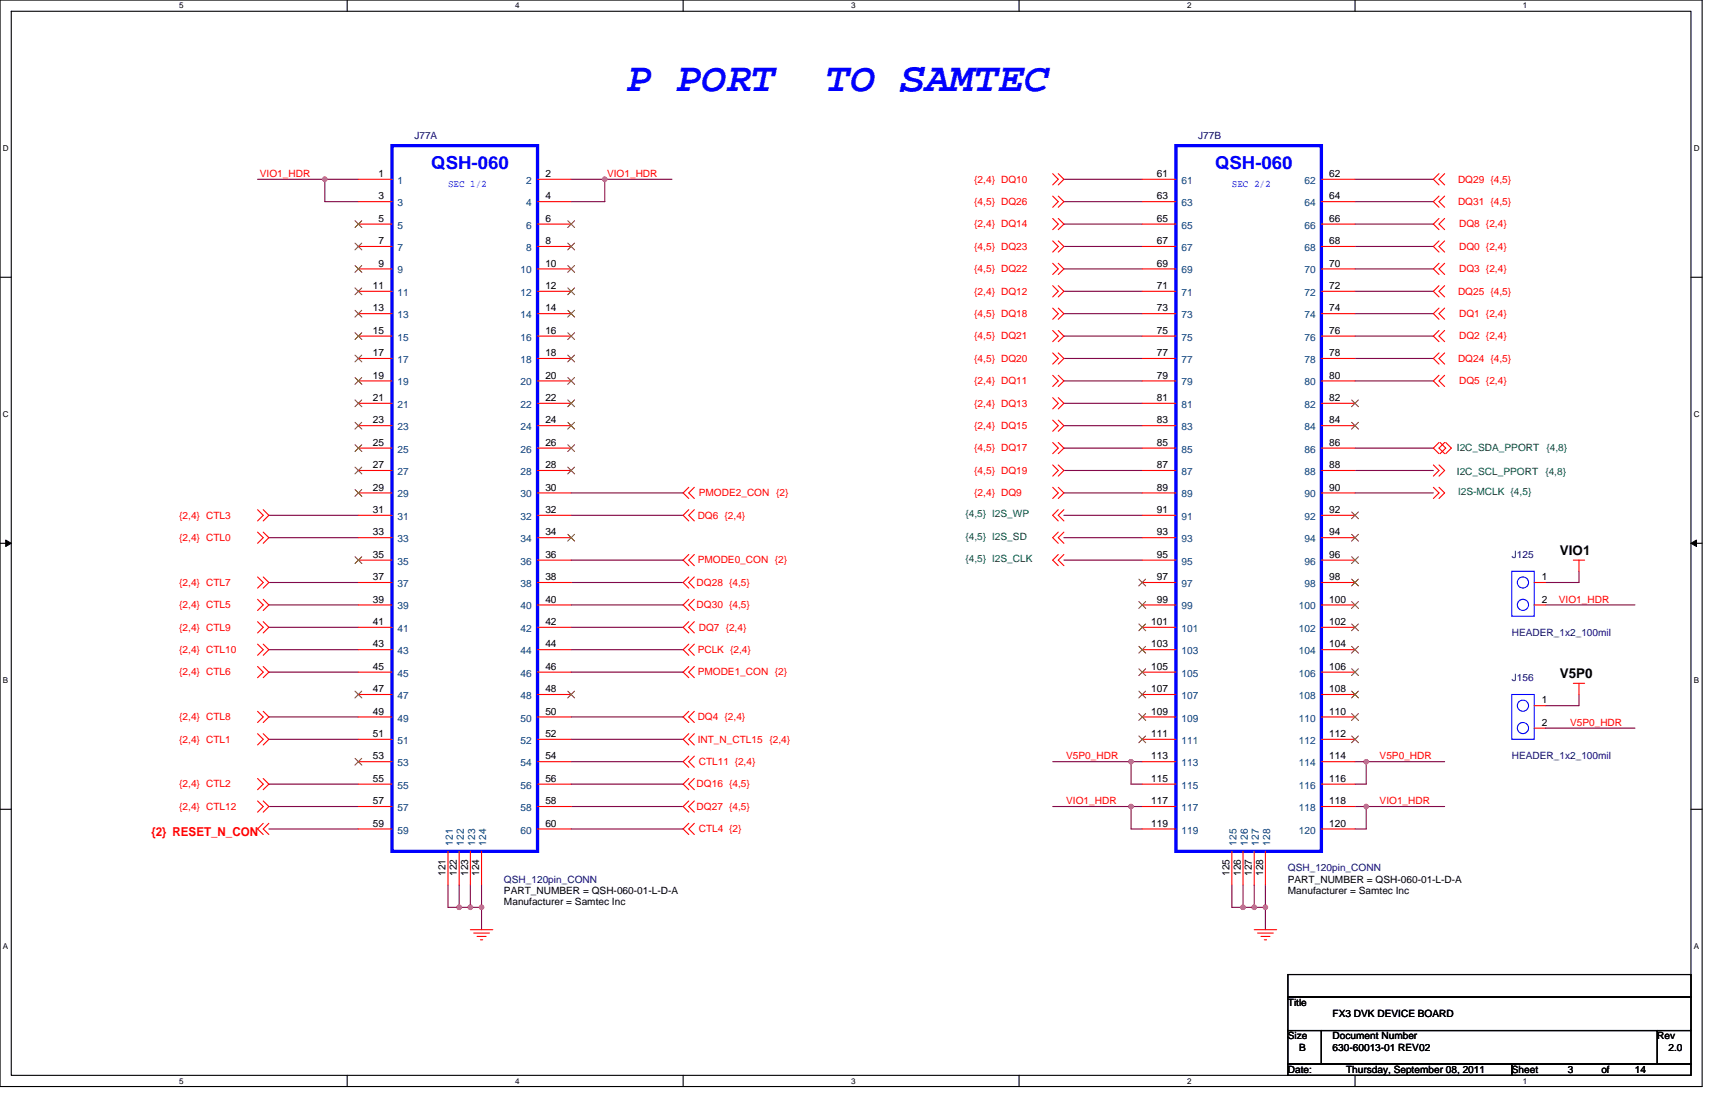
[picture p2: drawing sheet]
<svg xmlns="http://www.w3.org/2000/svg" width="432mm" height="279mm" viewBox="0 0 432 279" stroke-linecap="round" stroke-linejoin="round" font-family="sans-serif">
<defs><g id="words">
<g font-size="10.4" fill="#00f">
<text x="157.9" y="22.8">P PORT</text>
<text x="207.9" y="22.8">TO SAMTEC</text>
</g>
<g font-size="4.5" fill="#00f">
<text x="108.6" y="42.5">QSH-060</text>
<text x="305.9" y="42.5">QSH-060</text>
</g>
<g font-size="3.4">
<text x="392.8" y="139.6">VIO1</text>
<text x="392.8" y="170.6">V5P0</text>
</g>
<text font-size="3.1" fill="#f00" x="38.1" y="210.4">{2} RESET_N_CON</text>
<g font-size="2.5" fill="#000080">
<text x="104.3" y="35">J77A</text>
<text x="301.7" y="35">J77B</text>
<text x="380.6" y="140.4">J125</text>
<text x="380.6" y="160.1">HEADER_1x2_100mil</text>
<text x="380.6" y="171.4">J156</text>
<text x="380.6" y="191.2">HEADER_1x2_100mil</text>
<text x="324.3" y="219.4">QSH_120pin_CONN</text>
<text x="126.9" y="222.2">QSH_120pin_CONN</text>
</g>
<g font-size="2.5" fill="#f00">
<text x="65.4" y="44.6">VIO1_HDR</text>
<text x="152.8" y="44.6">VIO1_HDR</text>
<text x="245.3" y="46">{2,4} DQ10</text>
<text x="367.1" y="46">DQ29 {4,5}</text>
<text x="245.3" y="51.6">{4,5} DQ26</text>
<text x="367.1" y="51.6">DQ31 {4,5}</text>
<text x="245.3" y="57.2">{2,4} DQ14</text>
<text x="367.4" y="57.2">DQ8 {2,4}</text>
<text x="245.3" y="62.9">{4,5} DQ23</text>
<text x="367.4" y="62.9">DQ0 {2,4}</text>
<text x="245.3" y="68.5">{4,5} DQ22</text>
<text x="367.4" y="68.5">DQ3 {2,4}</text>
<text x="245.3" y="74.1">{2,4} DQ12</text>
<text x="367.1" y="74.1">DQ25 {4,5}</text>
<text x="245.3" y="79.8">{4,5} DQ18</text>
<text x="367.4" y="79.8">DQ1 {2,4}</text>
<text x="245.3" y="85.4">{4,5} DQ21</text>
<text x="367.4" y="85.4">DQ2 {2,4}</text>
<text x="245.3" y="91.1">{4,5} DQ20</text>
<text x="367.1" y="91.1">DQ24 {4,5}</text>
<text x="245.3" y="96.7">{2,4} DQ11</text>
<text x="367.4" y="96.7">DQ5 {2,4}</text>
<text x="245.3" y="108">{2,4} DQ15</text>
<text x="245.3" y="102.3">{2,4} DQ13</text>
<text x="245.3" y="113.6">{4,5} DQ17</text>
<text x="245.3" y="119.3">{4,5} DQ19</text>
<text x="175.9" y="124.9">PMODE2_CON {2}</text>
<text x="245.3" y="124.9">{2,4} DQ9</text>
<text x="45.1" y="130.5">{2,4} CTL3</text>
<text x="175.7" y="130.5">DQ6 {2,4}</text>
<text x="45.1" y="136.2">{2,4} CTL0</text>
<text x="175.7" y="141.8">PMODE0_CON {2}</text>
<text x="45.1" y="147.5">{2,4} CTL7</text>
<text x="175.4" y="147.5">DQ28 {4,5}</text>
<text x="45.1" y="153.1">{2,4} CTL5</text>
<text x="175.4" y="153.1">DQ30 {4,5}</text>
<text x="392.5" y="151.7">VIO1_HDR</text>
<text x="45.1" y="158.7">{2,4} CTL9</text>
<text x="175.9" y="158.7">DQ7 {2,4}</text>
<text x="45.1" y="164.4">{2,4} CTL10</text>
<text x="175.7" y="164.4">PCLK {2,4}</text>
<text x="45.1" y="170">{2,4} CTL6</text>
<text x="175.7" y="170">PMODE1_CON {2}</text>
<text x="45.1" y="181.3">{2,4} CTL8</text>
<text x="175.7" y="181.3">DQ4 {2,4}</text>
<text x="395.3" y="182.7">V5P0_HDR</text>
<text x="45.1" y="186.9">{2,4} CTL1</text>
<text x="175.7" y="186.9">INT_N_CTL15 {2,4}</text>
<text x="268.4" y="191.2">V5P0_HDR</text>
<text x="347.4" y="191.2">V5P0_HDR</text>
<text x="175.9" y="192.6">CTL11 {2,4}</text>
<text x="45.1" y="198.2">{2,4} CTL2</text>
<text x="45.1" y="203.9">{2,4} CTL12</text>
<text x="175.4" y="198.2">DQ16 {4,5}</text>
<text x="175.4" y="203.9">DQ27 {4,5}</text>
<text x="268.4" y="202.4">VIO1_HDR</text>
<text x="347.4" y="202.4">VIO1_HDR</text>
<text x="175.9" y="209.5">CTL4 {2}</text>
</g>
<g font-size="2.5">
<text x="95.3" y="44.5">1</text>
<text x="137.3" y="44.5">2</text>
<text x="291.3" y="44.5">61</text>
<text x="334.7" y="44.5">62</text>
<text x="95.3" y="50.2">3</text>
<text x="137.3" y="50.2">4</text>
<text x="291.3" y="50.2">63</text>
<text x="334.7" y="50.2">64</text>
<text x="95.3" y="55.8">5</text>
<text x="137.3" y="55.8">6</text>
<text x="291.3" y="55.8">65</text>
<text x="334.7" y="55.8">66</text>
<text x="95.3" y="61.4">7</text>
<text x="137.3" y="61.4">8</text>
<text x="291.3" y="61.4">67</text>
<text x="334.7" y="61.4">68</text>
<text x="95.3" y="67.1">9</text>
<text x="137.3" y="67.1">10</text>
<text x="291.3" y="67.1">69</text>
<text x="334.7" y="67.1">70</text>
<text x="93.9" y="72.7">11</text>
<text x="137.3" y="72.7">12</text>
<text x="291.3" y="72.7">71</text>
<text x="334.7" y="72.7">72</text>
<text x="93.9" y="78.4">13</text>
<text x="137.3" y="78.4">14</text>
<text x="291.3" y="78.4">73</text>
<text x="334.7" y="78.4">74</text>
<text x="93.9" y="84">15</text>
<text x="93.9" y="89.6">17</text>
<text x="137.3" y="84">16</text>
<text x="137.3" y="89.6">18</text>
<text x="291.3" y="84">75</text>
<text x="291.3" y="89.6">77</text>
<text x="334.7" y="84">76</text>
<text x="334.7" y="89.6">78</text>
<text x="93.9" y="95.3">19</text>
<text x="137.3" y="95.3">20</text>
<text x="291.3" y="95.3">79</text>
<text x="334.7" y="95.3">80</text>
<text x="93.9" y="100.9">21</text>
<text x="137.3" y="100.9">22</text>
<text x="291.3" y="100.9">81</text>
<text x="334.7" y="100.9">82</text>
<text x="93.9" y="106.6">23</text>
<text x="137.3" y="106.6">24</text>
<text x="291.3" y="106.6">83</text>
<text x="334.7" y="106.6">84</text>
<text x="93.9" y="112.2">25</text>
<text x="137.3" y="112.2">26</text>
<text x="291.3" y="112.2">85</text>
<text x="334.7" y="112.2">86</text>
<text x="93.9" y="117.8">27</text>
<text x="137.3" y="117.8">28</text>
<text x="291.3" y="117.8">87</text>
<text x="334.7" y="117.8">88</text>
<text x="93.9" y="123.5">29</text>
<text x="137.3" y="123.5">30</text>
<text x="291.3" y="123.5">89</text>
<text x="334.7" y="123.5">90</text>
<text x="93.9" y="129.1">31</text>
<text x="137.3" y="129.1">32</text>
<text x="291.3" y="129.1">91</text>
<text x="334.7" y="129.1">92</text>
<text x="93.9" y="134.7">33</text>
<text x="137.3" y="134.7">34</text>
<text x="291.3" y="134.7">93</text>
<text x="334.7" y="134.7">94</text>
<text x="93.9" y="140.4">35</text>
<text x="137.3" y="140.4">36</text>
<text x="291.3" y="140.4">95</text>
<text x="334.7" y="140.4">96</text>
<text x="93.9" y="146">37</text>
<text x="137.3" y="146">38</text>
<text x="291.3" y="146">97</text>
<text x="334.7" y="146">98</text>
<text x="388.2" y="146">1</text>
<text x="93.9" y="151.7">39</text>
<text x="137.3" y="151.7">40</text>
<text x="291.3" y="151.7">99</text>
<text x="334.7" y="151.7">100</text>
<text x="388.2" y="151.7">2</text>
<text x="93.9" y="157.3">41</text>
<text x="137.3" y="157.3">42</text>
<text x="289.8" y="157.3">101</text>
<text x="334.7" y="157.3">102</text>
<text x="93.9" y="162.9">43</text>
<text x="137.3" y="162.9">44</text>
<text x="289.8" y="162.9">103</text>
<text x="334.7" y="162.9">104</text>
<text x="93.9" y="168.6">45</text>
<text x="137.3" y="168.6">46</text>
<text x="289.8" y="168.6">105</text>
<text x="334.7" y="168.6">106</text>
<text x="93.9" y="174.2">47</text>
<text x="93.9" y="179.9">49</text>
<text x="137.3" y="174.2">48</text>
<text x="137.3" y="179.9">50</text>
<text x="289.8" y="174.2">107</text>
<text x="289.8" y="179.9">109</text>
<text x="334.7" y="174.2">108</text>
<text x="334.7" y="179.9">110</text>
<text x="388.2" y="177">1</text>
<text x="93.9" y="185.5">51</text>
<text x="137.3" y="185.5">52</text>
<text x="289.8" y="185.5">111</text>
<text x="334.7" y="185.5">112</text>
<text x="388.2" y="182.7">2</text>
<text x="93.9" y="191.1">53</text>
<text x="137.3" y="191.1">54</text>
<text x="289.8" y="191.1">113</text>
<text x="334.7" y="191.1">114</text>
<text x="93.9" y="196.8">55</text>
<text x="137.3" y="196.8">56</text>
<text x="289.8" y="196.8">115</text>
<text x="334.7" y="196.8">116</text>
<text x="93.9" y="202.4">57</text>
<text x="137.3" y="202.4">58</text>
<text x="289.8" y="202.4">117</text>
<text x="334.7" y="202.4">118</text>
<text x="93.9" y="208.1">59</text>
<text x="137.3" y="208.1">60</text>
<text x="289.8" y="208.1">119</text>
<text x="334.7" y="208.1">120</text>
<text x="112.2" y="220.5" transform="rotate(-90 112.2 220.5)">121</text>
<text x="115" y="220.5" transform="rotate(-90 115 220.5)">122</text>
<text x="117.8" y="220.5" transform="rotate(-90 117.8 220.5)">123</text>
<text x="120.6" y="220.5" transform="rotate(-90 120.6 220.5)">124</text>
<text x="309.6" y="220.5" transform="rotate(-90 309.6 220.5)">125</text>
<text x="312.4" y="220.5" transform="rotate(-90 312.4 220.5)">126</text>
<text x="315.2" y="220.5" transform="rotate(-90 315.2 220.5)">127</text>
<text x="318" y="220.5" transform="rotate(-90 318 220.5)">128</text>
<text x="126.9" y="227.8">Manufacturer = Samtec Inc</text>
<text x="126.9" y="225">PART_NUMBER = QSH-060-01-L-D-A</text>
<text x="324.3" y="225">Manufacturer = Samtec Inc</text>
<text x="324.3" y="222.2">PART_NUMBER = QSH-060-01-L-D-A</text>
<text x="324.3" y="253.2">Title</text>
<text x="335.5" y="256">FX3 DVK DEVICE BOARD</text>
<text x="324.3" y="261.6">Size</text>
<text x="335.5" y="261.6">Document Number</text>
<text x="417.3" y="261.6">Rev</text>
<text x="327.1" y="264.5">B</text>
<text x="335.5" y="264.5">630-60013-01 REV02</text>
<text x="420.1" y="264.5">2.0</text>
<text x="324.3" y="270.1">Date:</text>
<text x="338.9" y="270.1">Thursday, September 08, 2011</text>
<text x="380.6" y="270.1">Sheet</text>
<text x="394.7" y="270.1">3</text>
<text x="403.2" y="270.1">of</text>
<text x="411.6" y="270.1">14</text>
</g>
<g font-size="2.5" fill="#004080">
<text x="100.1" y="46.3">1</text>
<text x="132.5" y="46.3">2</text>
<text x="297.5" y="46.3">61</text>
<text x="328.4" y="46.3">62</text>
<text x="100.1" y="51.9">3</text>
<text x="132.5" y="51.9">4</text>
<text x="297.5" y="51.9">63</text>
<text x="328.4" y="51.9">64</text>
<text x="100.1" y="57.6">5</text>
<text x="132.5" y="57.6">6</text>
<text x="297.5" y="57.6">65</text>
<text x="328.4" y="57.6">66</text>
<text x="100.1" y="63.2">7</text>
<text x="132.5" y="63.2">8</text>
<text x="297.5" y="63.2">67</text>
<text x="328.4" y="63.2">68</text>
<text x="100.1" y="68.8">9</text>
<text x="131.1" y="68.8">10</text>
<text x="297.5" y="68.8">69</text>
<text x="328.4" y="68.8">70</text>
<text x="100.1" y="74.5">11</text>
<text x="131.1" y="74.5">12</text>
<text x="297.5" y="74.5">71</text>
<text x="328.4" y="74.5">72</text>
<text x="100.1" y="80.1">13</text>
<text x="131.1" y="80.1">14</text>
<text x="297.5" y="80.1">73</text>
<text x="328.4" y="80.1">74</text>
<text x="100.1" y="85.7">15</text>
<text x="131.1" y="85.7">16</text>
<text x="297.5" y="85.7">75</text>
<text x="328.4" y="85.7">76</text>
<text x="100.1" y="91.4">17</text>
<text x="131.1" y="91.4">18</text>
<text x="297.5" y="91.4">77</text>
<text x="328.4" y="91.4">78</text>
<text x="100.1" y="97">19</text>
<text x="131.1" y="97">20</text>
<text x="297.5" y="97">79</text>
<text x="328.4" y="97">80</text>
<text x="100.1" y="102.7">21</text>
<text x="131.1" y="102.7">22</text>
<text x="297.5" y="102.7">81</text>
<text x="328.4" y="102.7">82</text>
<text x="100.1" y="108.3">23</text>
<text x="100.1" y="113.9">25</text>
<text x="131.1" y="108.3">24</text>
<text x="131.1" y="113.9">26</text>
<text x="297.5" y="108.3">83</text>
<text x="297.5" y="113.9">85</text>
<text x="328.4" y="108.3">84</text>
<text x="328.4" y="113.9">86</text>
<text x="100.1" y="119.6">27</text>
<text x="131.1" y="119.6">28</text>
<text x="297.5" y="119.6">87</text>
<text x="328.4" y="119.6">88</text>
<text x="100.1" y="125.2">29</text>
<text x="131.1" y="125.2">30</text>
<text x="297.5" y="125.2">89</text>
<text x="328.4" y="125.2">90</text>
<text x="100.1" y="130.9">31</text>
<text x="131.1" y="130.9">32</text>
<text x="297.5" y="130.9">91</text>
<text x="328.4" y="130.9">92</text>
<text x="100.1" y="136.5">33</text>
<text x="131.1" y="136.5">34</text>
<text x="297.5" y="136.5">93</text>
<text x="328.4" y="136.5">94</text>
<text x="100.1" y="142.1">35</text>
<text x="131.1" y="142.1">36</text>
<text x="297.5" y="142.1">95</text>
<text x="328.4" y="142.1">96</text>
<text x="100.1" y="147.8">37</text>
<text x="131.1" y="147.8">38</text>
<text x="297.5" y="147.8">97</text>
<text x="328.4" y="147.8">98</text>
<text x="100.1" y="153.4">39</text>
<text x="131.1" y="153.4">40</text>
<text x="297.5" y="153.4">99</text>
<text x="327" y="153.4">100</text>
<text x="100.1" y="159">41</text>
<text x="131.1" y="159">42</text>
<text x="297.5" y="159">101</text>
<text x="327" y="159">102</text>
<text x="100.1" y="164.7">43</text>
<text x="131.1" y="164.7">44</text>
<text x="297.5" y="164.7">103</text>
<text x="327" y="164.7">104</text>
<text x="100.1" y="170.3">45</text>
<text x="131.1" y="170.3">46</text>
<text x="297.5" y="170.3">105</text>
<text x="327" y="170.3">106</text>
<text x="100.1" y="176">47</text>
<text x="131.1" y="176">48</text>
<text x="297.5" y="176">107</text>
<text x="327" y="176">108</text>
<text x="100.1" y="181.6">49</text>
<text x="131.1" y="181.6">50</text>
<text x="297.5" y="181.6">109</text>
<text x="327" y="181.6">110</text>
<text x="100.1" y="187.2">51</text>
<text x="131.1" y="187.2">52</text>
<text x="297.5" y="187.2">111</text>
<text x="327" y="187.2">112</text>
<text x="100.1" y="192.9">53</text>
<text x="131.1" y="192.9">54</text>
<text x="297.5" y="192.9">113</text>
<text x="327" y="192.9">114</text>
<text x="100.1" y="198.5">55</text>
<text x="131.1" y="198.5">56</text>
<text x="297.5" y="198.5">115</text>
<text x="327" y="198.5">116</text>
<text x="100.1" y="204.2">57</text>
<text x="100.1" y="209.8">59</text>
<text x="131.1" y="204.2">58</text>
<text x="131.1" y="209.8">60</text>
<text x="297.5" y="204.2">117</text>
<text x="297.5" y="209.8">119</text>
<text x="327" y="204.2">118</text>
<text x="327" y="209.8">120</text>
<text x="114" y="212.9" transform="rotate(-90 114 212.9)">121</text>
<text x="116.8" y="212.9" transform="rotate(-90 116.8 212.9)">122</text>
<text x="119.6" y="212.9" transform="rotate(-90 119.6 212.9)">123</text>
<text x="122.4" y="212.9" transform="rotate(-90 122.4 212.9)">124</text>
<text x="311.3" y="212.9" transform="rotate(-90 311.3 212.9)">125</text>
<text x="314.2" y="212.9" transform="rotate(-90 314.2 212.9)">126</text>
<text x="317" y="212.9" transform="rotate(-90 317 212.9)">127</text>
<text x="319.8" y="212.9" transform="rotate(-90 319.8 212.9)">128</text>
</g>
<g font-size="2.5" fill="#00f">
<text x="112.8" y="47.1">SEC 1/2</text>
<text x="310.2" y="47.1">SEC 2/2</text>
</g>
<g font-size="2.5" fill="#008000">
<text x="366.8" y="113.6">I2C_SDA_PPORT</text>
<text x="389.4" y="113.6">{4,8}</text>
<text x="366.8" y="119.5">I2C_SCL_PPORT</text>
<text x="389.1" y="119.5">{4,8}</text>
<text x="367.1" y="124.6">I2S-MCLK {4,5}</text>
<text x="243.1" y="130.3">{4,5} I2S_WP</text>
<text x="243.1" y="135.9">{4,5} I2S_SD</text>
<text x="243.1" y="141.5">{4,5} I2S_CLK</text>
</g>
<g font-size="2">
<text x="45.1" y="2.1">5</text>
<text x="129.7" y="2.1">4</text>
<text x="214.3" y="2.1">3</text>
<text x="298.9" y="2.1">2</text>
<text x="383.5" y="2.1">1</text>
<text x=".7" y="38.1">D</text>
<text x="426.5" y="38.1">D</text>
<text x=".7" y="105.1">C</text>
<text x="426.5" y="105.1">C</text>
<text x=".7" y="172">B</text>
<text x="426.5" y="172">B</text>
<text x=".7" y="239">A</text>
<text x="426.5" y="239">A</text>
<text x="45.1" y="272.8">5</text>
<text x="129.7" y="272.8">4</text>
<text x="214.3" y="272.8">3</text>
<text x="298.9" y="272.8">2</text>
<text x="383.5" y="272.8">1</text>
</g>
</g></defs>
<path d="M0 0h428.6v273.5h-428.6zM2.8 2.8h422.9v267.9h-422.9z" fill="none" stroke="#000" stroke-width=".28"/>
<g fill="#fff">
<path d="M45.1 .3h1.1v2.3h-1.1z"/>
<path d="M45.1 271h1.1v2.2h-1.1z"/>
</g>
<path d="M87.4 0v2.8M87.4 270.7v2.8" fill="none" stroke="#000" stroke-width=".28"/>
<g fill="#fff">
<path d="M129.7 .3h1.1v2.3h-1.1z"/>
<path d="M129.7 271h1.1v2.2h-1.1z"/>
</g>
<path d="M172 0v2.8M172 270.7v2.8" fill="none" stroke="#000" stroke-width=".28"/>
<g fill="#fff">
<path d="M214.3 .3h1.1v2.3h-1.1z"/>
<path d="M214.3 271h1.1v2.2h-1.1z"/>
</g>
<path d="M256.6 0v2.8M256.6 270.7v2.8" fill="none" stroke="#000" stroke-width=".28"/>
<g fill="#fff">
<path d="M298.9 .3h1.1v2.3h-1.1z"/>
<path d="M298.9 271h1.1v2.2h-1.1z"/>
</g>
<path d="M341.2 0v2.8M341.2 270.7v2.8" fill="none" stroke="#000" stroke-width=".28"/>
<g fill="#fff">
<path d="M383.5 .3h1.1v2.3h-1.1z"/>
<path d="M383.5 271h1.1v2.2h-1.1z"/>
<path d="M.7 36.3h1.5v2.3h-1.5z"/>
<path d="M426.5 36.3h1.4v2.3h-1.4z"/>
<path d="M.7 103.3h1.5v2.2h-1.5z"/>
<path d="M426.5 103.3h1.4v2.2h-1.4z"/>
</g>
<path d="M0 69.8h2.8M425.7 69.8h2.9" fill="none" stroke="#000" stroke-width=".28"/>
<g fill="#fff">
<path d="M.7 170.2h1.4v2.3h-1.4z"/>
<path d="M426.5 170.2h1.3v2.3h-1.3z"/>
</g>
<path d="M0 136.8h2.8M425.7 136.8h2.9" fill="none" stroke="#000" stroke-width=".28"/>
<path d="M1.4 135.9l1.4 .9-1.4 .8zM425.7 136.8l1.4-.9v1.7z" fill="#000" stroke="#000" stroke-width=".25"/>
<g fill="#fff">
<path d="M.7 237.2h1.4v2.2h-1.4z"/>
<path d="M426.4 237.2h1.4v2.2h-1.4z"/>
</g>
<path d="M0 203.7h2.8M425.7 203.7h2.9M324.3 245.3h101.4v5.7h-101.4zM324.3 251h101.4v8.4h-101.4zM324.3 259.4h8.4v8.5h-8.4zM332.7 259.4h84.6v8.5h-84.6zM417.3 259.4h8.4v8.5h-8.4zM324.3 267.9h56.3v2.8h-56.3zM380.6 267.9h45.1v2.8h-45.1z" fill="none" stroke="#000" stroke-width=".28"/>
<g fill="none" stroke="#800040" stroke-width=".28">
<path d="M64.9 45.1h16.9M81.8 45.1v5.7h8.4M81.8 45.1h8.4M143.8 45.1h8.5M152.3 45.1h16.9M152.3 45.1v5.7h-8.5M267.9 45.1h19.7M267.9 56.4h19.7M267.9 50.8h19.7M341.2 56.4h19.7M341.2 45.1h19.7M341.2 50.8h19.7"/>
<path d="M267.9 73.3h19.7M267.9 79h19.7M267.9 67.7h19.7M267.9 62h19.7M341.2 62h19.7M341.2 79h19.7M341.2 67.7h19.7M341.2 73.3h19.7M267.9 95.9h19.7M267.9 90.2h19.7M267.9 84.6h19.7M341.2 84.6h19.7"/>
<path d="M341.2 95.9h19.7M341.2 90.2h19.7M267.9 101.5h19.7M267.9 107.1h19.7M267.9 112.8h19.7M267.9 118.4h19.7M341.2 112.8h19.7M341.2 118.4h19.7M67.7 135.3h22.5M67.7 129.7h22.5M143.8 129.7h28.2M143.8 124.1h28.2"/>
<path d="M267.9 124.1h19.7M267.9 135.3h19.7M267.9 129.7h19.7M341.2 124.1h19.7M67.7 152.3h22.5M67.7 146.6h22.5M67.7 157.9h22.5M143.8 157.9h28.2M143.8 141h28.2M143.8 146.6h28.2M143.8 152.3h28.2M267.9 141h19.7"/>
<path d="M389.1 152.3h22.5M397.6 143.8v2.8h-8.5M67.7 169.2h22.5M67.7 163.5h22.5M143.8 163.5h28.2M143.8 169.2h28.2M397.6 174.8v2.8h-8.5M67.7 186.1h22.5M67.7 197.4h22.5M67.7 180.5h22.5M143.8 180.5h28.2M143.8 191.7h28.2"/>
<path d="M143.8 186.1h28.2M143.8 197.4h28.2M265 191.7h19.8M284.8 191.7v5.7h2.8M284.8 191.7h2.8M341.2 191.7h2.8M344 191.7v5.7h-2.8M344 191.7h19.7M389.1 183.3h22.5M67.7 203h22.5M67.7 208.7h22.5M143.8 208.7h28.2"/>
<path d="M143.8 203h28.2M265 203h19.8M284.8 203h2.8M284.8 203v5.7h2.8M341.2 203h2.8M344 203v5.7h-2.8M344 203h19.7M112.8 222.8v5.6h2.8M115.6 222.8v5.6M115.6 228.4h2.8M118.4 228.4h2.8M118.4 222.8v5.6"/>
<path d="M121.2 228.4v5.6M121.2 222.8v5.6M310.2 222.8v5.6h2.8M313 228.4h2.8M313 222.8v5.6M315.8 228.4h2.8M315.8 222.8v5.6M318.6 228.4v5.6M318.6 222.8v5.6"/>
</g>
<g fill="#f0f" stroke="#f0f" stroke-width=".28">
<circle cx="118.4" cy="228.4" r=".56"/>
<circle cx="115.6" cy="228.4" r=".57"/>
<circle cx="318.6" cy="228.4" r=".56"/>
<circle cx="315.8" cy="228.4" r=".56"/>
<circle cx="313" cy="228.4" r=".57"/>
<circle cx="121.2" cy="228.4" r=".56"/>
<circle cx="344" cy="191.7" r=".55"/>
<circle cx="284.8" cy="191.7" r=".56"/>
<circle cx="284.8" cy="203" r=".56"/>
<circle cx="344" cy="203" r=".55"/>
<circle cx="152.2" cy="45.1" r=".56"/>
<circle cx="81.8" cy="45.1" r=".56"/>
</g>
<g fill="none" stroke="#f00" stroke-width=".28">
<path d="M90.2 45.1h8.5M90.2 50.8h8.5M90.2 56.4h8.5M135.3 45.1h8.5M135.3 50.8h8.5M135.3 56.4h8.5M265 43.7l1.4 1.4-1.4 1.4M265 55l1.4 1.4-1.4 1.4M265 49.4l1.4 1.4-1.4 1.4M266.4 43.7l1.5 1.4-1.5 1.4M266.4 55l1.5 1.4-1.5 1.4M266.4 49.4l1.5 1.4-1.5 1.4"/>
<path d="M287.6 45.1h8.5M287.6 50.8h8.5M287.6 56.4h8.5M332.7 45.1h8.5M332.7 50.8h8.5M332.7 56.4h8.5M362.3 55l-1.4 1.4 1.4 1.4M362.3 43.7l-1.4 1.4 1.4 1.4M362.3 49.4l-1.4 1.4 1.4 1.4M363.7 55l-1.4 1.4 1.4 1.4M363.7 43.7l-1.4 1.4 1.4 1.4M363.7 49.4l-1.4 1.4 1.4 1.4"/>
<path d="M90.2 62h8.5M90.2 67.7h8.5M90.2 73.3h8.5M90.2 79h8.5M135.3 62h8.5M135.3 67.7h8.5M135.3 73.3h8.5M135.3 79h8.5M265 71.9l1.4 1.4-1.4 1.4M265 77.6l1.4 1.4-1.4 1.4M265 66.3l1.4 1.4-1.4 1.4M265 60.6l1.4 1.4-1.4 1.5"/>
<path d="M266.4 71.9l1.5 1.4-1.5 1.4M266.4 77.6l1.5 1.4-1.5 1.4M266.4 66.3l1.5 1.4-1.5 1.4M266.4 60.6l1.5 1.4-1.5 1.5M287.6 62h8.5M287.6 67.7h8.5M287.6 73.3h8.5M287.6 79h8.5M332.7 62h8.5M332.7 67.7h8.5M332.7 73.3h8.5M332.7 79h8.5"/>
<path d="M362.3 66.3l-1.4 1.4 1.4 1.4M362.3 60.6l-1.4 1.4 1.4 1.5M362.3 77.6l-1.4 1.4 1.4 1.4M362.3 71.9l-1.4 1.4 1.4 1.4M363.7 66.3l-1.4 1.4 1.4 1.4M363.7 60.6l-1.4 1.4 1.4 1.5M363.7 77.6l-1.4 1.4 1.4 1.4M363.7 71.9l-1.4 1.4 1.4 1.4M90.2 84.6h8.5M90.2 90.2h8.5M90.2 95.9h8.5M135.3 84.6h8.5"/>
<path d="M135.3 90.2h8.5M135.3 95.9h8.5M265 94.5l1.4 1.4-1.4 1.4M265 88.8l1.4 1.4-1.4 1.5M265 83.2l1.4 1.4-1.4 1.4M266.4 94.5l1.5 1.4-1.5 1.4M266.4 88.8l1.5 1.4-1.5 1.5M266.4 83.2l1.5 1.4-1.5 1.4M287.6 84.6h8.5M287.6 90.2h8.5M287.6 95.9h8.5M332.7 84.6h8.5"/>
<path d="M332.7 90.2h8.5M332.7 95.9h8.5M362.3 94.5l-1.4 1.4 1.4 1.4M362.3 83.2l-1.4 1.4 1.4 1.4M362.3 88.8l-1.4 1.4 1.4 1.5M363.7 94.5l-1.4 1.4 1.4 1.4M363.7 83.2l-1.4 1.4 1.4 1.4M363.7 88.8l-1.4 1.4 1.4 1.5M90.2 101.5h8.5M90.2 107.1h8.5M90.2 112.8h8.5M90.2 118.4h8.5"/>
<path d="M135.3 101.5h8.5M135.3 107.1h8.5M135.3 112.8h8.5M135.3 118.4h8.5M265 105.7l1.4 1.4-1.4 1.5M265 100.1l1.4 1.4-1.4 1.4M265 111.4l1.4 1.4-1.4 1.4M265 117l1.4 1.4-1.4 1.4M266.4 105.7l1.5 1.4-1.5 1.5M266.4 100.1l1.5 1.4-1.5 1.4M266.4 111.4l1.5 1.4-1.5 1.4M266.4 117l1.5 1.4-1.5 1.4"/>
<path d="M287.6 101.5h8.5M287.6 107.1h8.5M287.6 112.8h8.5M287.6 118.4h8.5M332.7 101.5h8.5M332.7 107.1h8.5M332.7 112.8h8.5M332.7 118.4h8.5M360.9 117l1.4 1.4-1.4 1.4M362.3 111.4l-1.4 1.4 1.4 1.4M362.3 117l1.4 1.4-1.4 1.4M362.6 111.4l1.4 1.4-1.4 1.4"/>
<path d="M363.7 111.4l-1.4 1.4 1.4 1.4M364 111.4l1.4 1.4-1.4 1.4M64.9 133.9l1.4 1.4-1.4 1.5M64.9 128.3l1.4 1.4-1.4 1.4M66.3 133.9l1.4 1.4-1.4 1.5M66.3 128.3l1.4 1.4-1.4 1.4M90.2 124.1h8.5M90.2 129.7h8.5M90.2 135.3h8.5M135.3 124.1h8.5M135.3 129.7h8.5M135.3 135.3h8.5"/>
<path d="M173.4 122.7l-1.4 1.4 1.4 1.4M173.4 139.6l-1.4 1.4 1.4 1.4M173.4 128.3l-1.4 1.4 1.4 1.4M174.8 122.7l-1.4 1.4 1.4 1.4M174.8 139.6l-1.4 1.4 1.4 1.4M174.8 128.3l-1.4 1.4 1.4 1.4M265 122.7l1.4 1.4-1.4 1.4M266.4 122.7l1.5 1.4-1.5 1.4M266.4 133.9l-1.4 1.4 1.4 1.5M266.4 139.6l-1.4 1.4 1.4 1.4M266.4 128.3l-1.4 1.4 1.4 1.4M267.9 133.9l-1.5 1.4 1.5 1.5"/>
<path d="M267.9 139.6l-1.5 1.4 1.5 1.4M267.9 128.3l-1.5 1.4 1.5 1.4M287.6 124.1h8.5M287.6 129.7h8.5M287.6 135.3h8.5M332.7 124.1h8.5M332.7 129.7h8.5M332.7 135.3h8.5M360.9 122.7l1.4 1.4-1.4 1.4M362.3 122.7l1.4 1.4-1.4 1.4M64.9 145.2l1.4 1.4-1.4 1.4M64.9 150.9l1.4 1.4-1.4 1.4"/>
<path d="M64.9 156.5l1.4 1.4-1.4 1.4M66.3 145.2l1.4 1.4-1.4 1.4M66.3 150.9l1.4 1.4-1.4 1.4M66.3 156.5l1.4 1.4-1.4 1.4M90.2 141h8.5M90.2 146.6h8.5M90.2 152.3h8.5M90.2 157.9h8.5M135.3 141h8.5M135.3 146.6h8.5M135.3 152.3h8.5M135.3 157.9h8.5"/>
<path d="M173.4 156.5l-1.4 1.4 1.4 1.4M173.4 145.2l-1.4 1.4 1.4 1.4M173.4 150.9l-1.4 1.4 1.4 1.4M174.8 156.5l-1.4 1.4 1.4 1.4M174.8 145.2l-1.4 1.4 1.4 1.4M174.8 150.9l-1.4 1.4 1.4 1.4M287.6 141h8.5M287.6 146.6h8.5M287.6 152.3h8.5M287.6 157.9h8.5M332.7 141h8.5M332.7 146.6h8.5"/>
<path d="M332.7 152.3h8.5M332.7 157.9h8.5M386.3 146.6h2.8M386.3 152.3h2.8M396.1 141h2.9M397.6 141v2.8M64.9 167.8l1.4 1.4-1.4 1.4M64.9 179l1.4 1.5-1.4 1.4M64.9 162.1l1.4 1.4-1.4 1.5M66.3 167.8l1.4 1.4-1.4 1.4M66.3 179l1.4 1.5-1.4 1.4M66.3 162.1l1.4 1.4-1.4 1.5"/>
<path d="M90.2 163.5h8.5M90.2 169.2h8.5M90.2 174.8h8.5M135.3 163.5h8.5M135.3 169.2h8.5M135.3 174.8h8.5M173.4 162.1l-1.4 1.4 1.4 1.5M173.4 167.8l-1.4 1.4 1.4 1.4M173.4 179l-1.4 1.5 1.4 1.4M174.8 162.1l-1.4 1.4 1.4 1.5M174.8 167.8l-1.4 1.4 1.4 1.4M174.8 179l-1.4 1.5 1.4 1.4"/>
<path d="M287.6 163.5h8.5M287.6 169.2h8.5M287.6 174.8h8.5M332.7 163.5h8.5M332.7 169.2h8.5M332.7 174.8h8.5M386.3 177.6h2.8M396.1 172h2.9M397.6 172v2.8M64.9 184.7l1.4 1.4-1.4 1.4M64.9 196l1.4 1.4-1.4 1.4M66.3 184.7l1.4 1.4-1.4 1.4"/>
<path d="M66.3 196l1.4 1.4-1.4 1.4M90.2 180.5h8.5M90.2 186.1h8.5M90.2 191.7h8.5M90.2 197.4h8.5M135.3 180.5h8.5M135.3 186.1h8.5M135.3 191.7h8.5M135.3 197.4h8.5M173.4 190.3l-1.4 1.4 1.4 1.4M173.4 184.7l-1.4 1.4 1.4 1.4M173.4 196l-1.4 1.4 1.4 1.4"/>
<path d="M174.8 190.3l-1.4 1.4 1.4 1.4M174.8 184.7l-1.4 1.4 1.4 1.4M174.8 196l-1.4 1.4 1.4 1.4M287.6 180.5h8.5M287.6 186.1h8.5M287.6 191.7h8.5M287.6 197.4h8.5M332.7 180.5h8.5M332.7 186.1h8.5M332.7 191.7h8.5M332.7 197.4h8.5M386.3 183.3h2.8"/>
<path d="M64.9 201.6l1.4 1.4-1.4 1.4M66.3 207.2l-1.4 1.5 1.4 1.4M66.3 201.6l1.4 1.4-1.4 1.4M67.7 207.2l-1.4 1.5 1.4 1.4M90.2 203h8.5M90.2 208.7h8.5M112.8 214.3v8.5M115.6 214.3v8.5M118.4 214.3v8.5M121.2 214.3v8.5M135.3 203h8.5M135.3 208.7h8.5"/>
<path d="M173.4 207.2l-1.4 1.5 1.4 1.4M173.4 201.6l-1.4 1.4 1.4 1.4M174.8 207.2l-1.4 1.5 1.4 1.4M174.8 201.6l-1.4 1.4 1.4 1.4M287.6 203h8.5M287.6 208.7h8.5M310.2 214.3v8.5M313 214.3v8.5M315.8 214.3v8.5M318.6 214.3v8.5M332.7 203h8.5M332.7 208.7h8.5"/>
<path d="M118.4 234h5.7M119.3 234.9h3.9M120.1 235.7h2.3M121 236.6h.5M315.8 234h5.6M316.6 234.9h4M317.5 235.7h2.2M318.3 236.6h.6"/>
</g>
<g fill="none" stroke="#00f" stroke-width=".28">
<path d="M380.6 143.8h5.7v11.3h-5.7zM380.6 174.8h5.7v11.3h-5.7z"/>
<circle cx="383.4" cy="152.3" r="1.4"/>
<circle cx="383.4" cy="146.6" r="1.4"/>
<circle cx="383.4" cy="177.6" r="1.4"/>
<circle cx="383.4" cy="183.3" r="1.4"/>
</g>
<path d="M98.7 36.7h36.6v177.6h-36.6zM296.1 36.7h36.6v177.6h-36.6z" fill="none" stroke="#00f" stroke-width=".83"/>
<g fill="none" stroke="#804000" stroke-width=".25">
<path d="M89.4 55.6l1.7 1.7M91.1 55.6l-1.7 1.7M143 55.6l1.7 1.7M144.7 55.6l-1.8 1.7M89.4 61.2l1.7 1.7M89.4 66.8l1.7 1.8M89.4 72.5l1.7 1.7M89.4 78.1l1.7 1.7M91.1 61.2l-1.7 1.7M91.1 66.8l-1.7 1.8M91.1 72.5l-1.7 1.7M91.1 78.1l-1.7 1.7"/>
<path d="M143 61.2l1.7 1.7M143 66.8l1.7 1.8M143 72.5l1.7 1.7M143 78.1l1.7 1.7M144.7 61.2l-1.8 1.7M144.7 66.8l-1.8 1.8M144.7 72.5l-1.8 1.7M144.7 78.1l-1.8 1.7M89.4 83.8l1.7 1.7M89.4 89.4l1.7 1.7M89.4 95l1.7 1.8M91.1 83.8l-1.7 1.7"/>
<path d="M91.1 89.4l-1.7 1.7M91.1 95l-1.7 1.8M143 83.8l1.7 1.7M143 89.4l1.7 1.7M143 95l1.7 1.8M144.7 83.8l-1.8 1.7M144.7 89.4l-1.8 1.7M144.7 95l-1.8 1.8M89.4 100.7l1.7 1.7M89.4 106.3l1.7 1.7M89.4 112l1.7 1.7M89.4 117.6l1.7 1.7"/>
<path d="M91.1 100.7l-1.7 1.7M91.1 106.3l-1.7 1.7M91.1 112l-1.7 1.7M91.1 117.6l-1.7 1.7M143 100.7l1.7 1.7M143 106.3l1.7 1.7M143 112l1.7 1.7M143 117.6l1.7 1.7M144.7 100.7l-1.8 1.7M144.7 106.3l-1.8 1.7M144.7 112l-1.8 1.7M144.7 117.6l-1.8 1.7"/>
<path d="M340.3 100.7l1.7 1.7M340.3 106.3l1.7 1.7M342 100.7l-1.7 1.7M342 106.3l-1.7 1.7M89.4 123.2l1.7 1.7M91.1 123.2l-1.7 1.7M143 134.5l1.7 1.7M144.7 134.5l-1.8 1.7M340.3 128.9l1.7 1.7M340.3 134.5l1.7 1.7M342 128.9l-1.7 1.7M342 134.5l-1.7 1.7"/>
<path d="M89.4 140.1l1.7 1.8M91.1 140.1l-1.7 1.8M286.7 145.8l1.8 1.7M286.7 151.4l1.8 1.7M286.7 157.1l1.8 1.7M288.4 145.8l-1.7 1.7M288.4 151.4l-1.7 1.7M288.4 157.1l-1.7 1.7M340.3 140.1l1.7 1.8M340.3 145.8l1.7 1.7M340.3 151.4l1.7 1.7M340.3 157.1l1.7 1.7"/>
<path d="M342 140.1l-1.7 1.8M342 145.8l-1.7 1.7M342 151.4l-1.7 1.7M342 157.1l-1.7 1.7M89.4 174l1.7 1.7M91.1 174l-1.7 1.7M143 174l1.7 1.7M144.7 174l-1.8 1.7M286.7 162.7l1.8 1.7M286.7 168.3l1.8 1.8M286.7 174l1.8 1.7M286.7 179.6l1.8 1.7"/>
<path d="M288.4 162.7l-1.7 1.7M288.4 168.3l-1.7 1.8M288.4 174l-1.7 1.7M288.4 179.6l-1.7 1.7M340.3 162.7l1.7 1.7M340.3 168.3l1.7 1.8M340.3 174l1.7 1.7M340.3 179.6l1.7 1.7M342 162.7l-1.7 1.7M342 168.3l-1.7 1.8M342 174l-1.7 1.7M342 179.6l-1.7 1.7"/>
<path d="M89.4 190.9l1.7 1.7M91.1 190.9l-1.7 1.7M286.7 185.3l1.8 1.7M288.4 185.3l-1.7 1.7M340.3 185.3l1.7 1.7M342 185.3l-1.7 1.7"/>
</g>
<use href="#words"/>
</svg>
